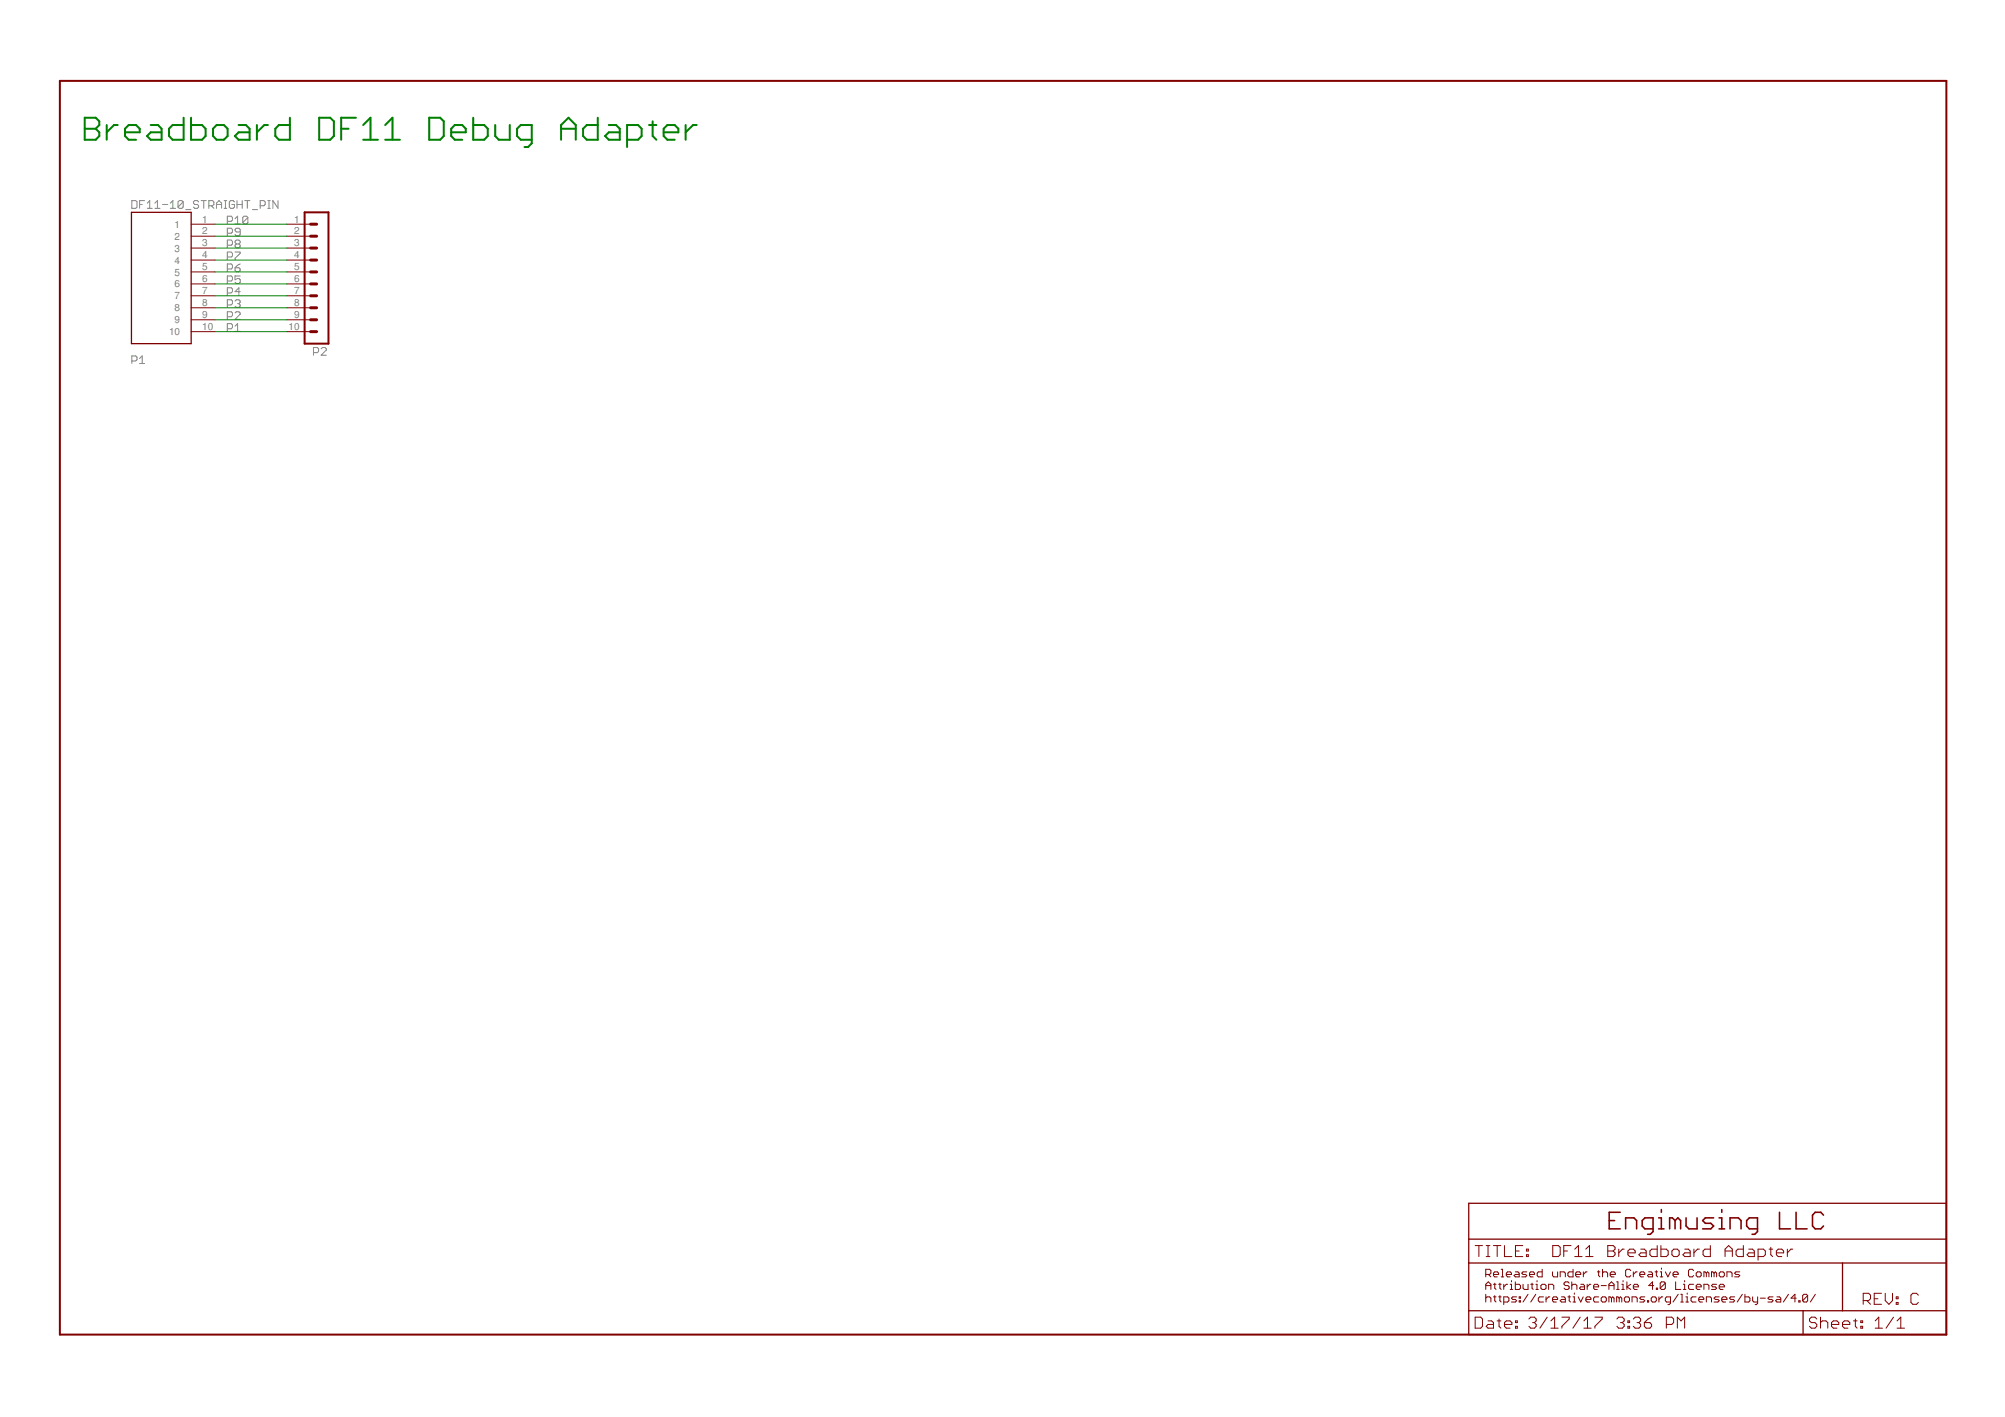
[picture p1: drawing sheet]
<svg xmlns="http://www.w3.org/2000/svg" width="297mm" height="210mm" viewBox="0 0 297 210" stroke-linecap="round" stroke-linejoin="round" font-family="sans-serif">
<defs><g id="words">
<g font-size="1.5" fill="#808080">
<text x="25.9" y="33.7">1</text>
<text x="25.9" y="35.5">2</text>
<text x="30" y="33">1</text>
<text x="30" y="34.7">2</text>
<text x="43.6" y="33">1</text>
<text x="43.6" y="34.7">2</text>
<text x="25.9" y="37.3">3</text>
<text x="25.9" y="39">4</text>
<text x="25.9" y="40.8">5</text>
<text x="30" y="36.5">3</text>
<text x="30" y="38.3">4</text>
<text x="30" y="40">5</text>
<text x="30" y="41.8">6</text>
<text x="43.6" y="36.5">3</text>
<text x="43.6" y="38.3">4</text>
<text x="43.6" y="40">5</text>
<text x="43.6" y="41.8">6</text>
<text x="25.9" y="42.6">6</text>
<text x="25.9" y="44.4">7</text>
<text x="25.9" y="46.1">8</text>
<text x="25.9" y="47.9">9</text>
<text x="30" y="43.6">7</text>
<text x="30" y="45.3">8</text>
<text x="30" y="47.1">9</text>
<text x="43.6" y="43.6">7</text>
<text x="43.6" y="45.3">8</text>
<text x="43.6" y="47.1">9</text>
<text x="25" y="49.7">10</text>
<text x="30" y="48.9">10</text>
<text x="42.7" y="48.9">10</text>
</g>
</g></defs>
<g fill="none" stroke="#808080" stroke-width=".15">
<path d="M19.5 29.7h.6l.2 .2v.8l-.2 .2h-.6zM20.7 30.3h.4M21.4 29.7h-.7v1.2M21.8 30.9h.8M21.8 30.1l.4-.4v1.2M22.9 30.9h.8M22.9 30.1l.4-.4v1.2M24.1 30.3h.7M25.2 30.9h.8M25.2 30.1l.4-.4v1.2M27.1 29.9v.8l-.2 .2h-.3l-.2-.2M27.1 29.9l-.2-.2h-.3l-.2 .2v.8"/>
<path d="M27.1 29.9l-.7 .8M27.5 31.1h.8M29.4 29.9l-.2-.2h-.3l-.2 .2v.2l.2 .2h.3l.2 .2v.2l-.2 .2h-.3l-.2-.2M29.8 29.7h.7M30.2 29.7v1.2M30.9 30.5h.6l.2-.2v-.4l-.2-.2h-.6v1.2M31.3 30.5l.4 .4M32.1 30.3h.7M32.1 30.9v-.8l.3-.4 .4 .4v.8M33.2 30.9h.4M33.2 29.7h.4M33.4 29.7v1.2"/>
<path d="M33.7 32.8h.5l.2-.2v-.4l-.2-.2h-.5v1.2M33.7 34.5h.5l.2-.1v-.4l-.2-.2h-.5v1.1M33.7 36.3h.5l.2-.2v-.3l-.2-.2h-.5v1.1M33.7 38.1h.5l.2-.2v-.4l-.2-.2h-.5v1.2M33.7 39.9h.5l.2-.2v-.4l-.2-.2h-.5v1.1M34.7 29.9l-.2-.2h-.3l-.2 .2v.8l.2 .2h.3l.2-.2v-.4h-.3M34.8 39.7h.6l.2 .2v.1l-.2 .2h-.4l-.2-.2zM34.8 37.3h.8v.2l-.8 .8v.2M34.8 32.4l.4-.4v1.2M34.8 33.2h.8M35 36.1l-.2-.2v-.1l.2-.2h.4l.2 .2v.1l-.2 .2M35 36.1l-.2 .2v.2l.2 .2h.4l.2-.2v-.2l-.2-.2"/>
<path d="M35 36.1h.4M35.1 30.3h.8M35.1 29.7v1.2M35.6 34.4h-.6l-.2-.2v-.2l.2-.2h.4l.2 .2v.7l-.2 .2h-.4l-.2-.2M35.6 39.1l-.4 .2-.4 .4M35.9 29.7v1.2M36.3 29.7h.7M36.6 29.7v1.2M36.7 32.2l-.2-.2h-.3l-.2 .2v.8M36.7 32.2v.8l-.2 .2h-.3l-.2-.2M36.7 32.2l-.7 .8M37.4 31.1h.7"/>
<path d="M38.5 30.5h.6l.2-.2v-.4l-.2-.2h-.6v1.2M39.7 30.9h.3M39.7 29.7h.3M39.9 29.7v1.2M41.2 29.7v1.2l-.8-1.2v1.2M19.5 53.5h.6l.2-.2v-.4l-.2-.2h-.6v1.1M20.7 53.1l.4-.4v1.1M20.7 53.8h.7M33.7 41.6h.5l.2-.2v-.3l-.2-.2h-.5v1.1M33.7 43.4h.5l.2-.2v-.4l-.2-.2h-.5v1.2M33.7 45.2h.5l.2-.2v-.4l-.2-.2h-.5v1.1M33.7 46.9h.5l.2-.2v-.3l-.2-.2h-.5v1.1"/>
<path d="M33.7 48.7h.5l.2-.2v-.4l-.2-.2h-.5v1.2M34.8 46.4l.2-.2h.4l.2 .2v.1l-.8 .8h.8M34.8 44.6l.2-.2h.4l.2 .2v.2l-.2 .2M34.8 48.3l.4-.4v1.2M34.8 49.1h.8M35.2 45h.2M35.4 45l.2 .2v.2l-.2 .1h-.4l-.2-.1M35.6 43.2h-.8l.6-.6v1.2M35.6 40.9h-.8v.5l.4-.1h.2l.2 .1v.4l-.2 .2h-.4l-.2-.2M46.4 52.2h.6l.2-.2v-.3l-.2-.2h-.6v1.1M47.6 51.7l.2-.2h.4l.1 .2v.2l-.7 .7h.7"/>
</g>
<path d="M8.9 12h279.5v185.7h-279.5zM45.1 31.5h3.6v19.4h-3.6z" fill="none" stroke="#800000" stroke-width=".3"/>
<path d="M46 36.7h.9M46 35h.9M46 33.2h.9M46 38.5h.9M46 40.3h.9M46 45.6h.9M46 43.8h.9M46 42.1h.9M46 49.1h.9M46 47.4h.9" fill="none" stroke="#800000" stroke-width=".44"/>
<g fill="none" stroke="#800000" stroke-width=".15">
<path d="M28.3 33.2h3.6M28.3 35h3.6M28.3 36.7h3.6M28.3 38.5h3.6M42.5 33.2h3.5M42.5 35h3.5M42.5 36.7h3.5M42.5 38.5h3.5M28.3 40.3h3.6M28.3 42.1h3.6M28.3 43.8h3.6M28.3 45.6h3.6"/>
<path d="M28.3 47.4h3.6M28.3 49.1h3.6M42.5 40.3h3.5M42.5 42.1h3.5M42.5 43.8h3.5M42.5 45.6h3.5M42.5 47.4h3.5M42.5 49.1h3.5M218.5 195.1h.9l.2 .3v1.1l-.2 .2h-.9zM218.5 184.5h1.1M219.1 184.5v1.6M220.1 192.3l.2-.2h.4l.2 .2v.6"/>
<path d="M220.1 188.8h.6l.2-.2v-.4l-.2-.2h-.6v1.1M220.1 191v-.8l.4-.3 .4 .3v.8M220.1 191.7v1.2M220.1 190.4h.8M220.2 184.5h.5M220.2 186.1h.5M220.5 195.7h.5l.3 .2v.8h-.8l-.3-.2 .3-.3h.8M220.5 184.5v1.6M220.5 188.8l.4 .3M221.3 188.8h.7v-.2l-.2-.2h-.4l-.1 .2v.4l.1 .1h.4M221.3 192.1h.3M221.3 184.5h1.1"/>
<path d="M221.3 190.2h.3M221.4 190.1v.7l.2 .2M221.4 191.9v.8l.2 .2M221.8 195.7h.6M221.8 184.5v1.6M222 192.1h.4M222 190.2h.4M222.1 195.4v1.1l.3 .2M222.2 190.1v.7l.2 .2M222.2 191.9v.8l.2 .2M222.4 188h.2v1.1M222.4 189.1h.4"/>
<path d="M222.8 192.9h.6l.1-.2v-.4l-.1-.2h-.6v1.2M222.8 190.2v.8M222.9 196.2h1.1v-.3l-.3-.2h-.5l-.3 .2v.6l.3 .2h.5M222.9 184.5v1.6h1.1M223.2 188.8h.7v-.2l-.2-.2h-.3l-.2 .2v.4l.2 .1h.3M223.4 190.2h-.2l-.4 .4M223.7 190.2h.2v.8M223.7 191h.4M223.9 189.7v.2M224.5 188.4h.4l.2 .2v.5h-.6l-.2-.1 .2-.2h.6M224.5 189.9v1.1h.6l.2-.2v-.4l-.2-.2h-.6M224.5 196.5h.3v.2h-.3z"/>
<path d="M224.5 195.7h.3v.2h-.3zM224.5 185.3h.6M224.7 192.1h-.6l-.2 .2 .2 .2h.4l.2 .2-.2 .2h-.6M225.1 192.7h.2v.2h-.2zM225.1 192.1h.2v.2h-.2zM225.6 184.5h-1.1v1.6h1.1M225.6 190.2v.6l.2 .2h.6v-.8M226.1 185.9h.3v.2h-.3zM226.1 185h.3v.3h-.3zM226.2 188.4h-.6l-.2 .2 .2 .2h.4l.2 .2-.2 .1h-.6M226.4 191.7l-.8 1.2M226.5 195.4l.3-.3h.5l.3 .3v.3l-.3 .2"/>
<path d="M226.6 188.8h.7v-.2l-.2-.2h-.3l-.2 .2v.4l.2 .1h.3M226.8 190.2h.3M227 190.1v.7l.1 .2M227.1 195.9h.2M227.3 195.9l.3 .3v.3l-.3 .2h-.5l-.3-.2M227.5 191.7l-.7 1.2M227.5 190.2h.2v.8M227.5 191h.4M227.7 189.7v.2M228.5 188v1.1h-.6l-.2-.1v-.4l.2-.2h.6M228.5 190.2h.4l.1 .2v.4l-.1 .2h-.4l-.2-.2v-.4zM228.7 192.1h-.6l-.2 .2v.4l.2 .2h.6"/>
<path d="M229 192.1v.8M229.2 195.1l-1.1 1.6M229.4 191v-.8h.6l.2 .2v.6M229.6 192.1h-.2l-.4 .4M229.8 196.7h1M229.8 195.7l.5-.6v1.6M230 192.5h.8v-.2l-.2-.2h-.4l-.2 .2v.4l.2 .2h.4M230 188.4v.6l.2 .1h.6v-.7M230 184.5h.9l.2 .3v1.1l-.2 .2h-.9zM231.1 189.1v-.7h.6l.2 .2v.5M231.3 192.1h.4l.2 .2v.6h-.6l-.2-.2 .2-.2h.6M231.4 195.1h1.1v.3l-1.1 1.1v.2"/>
<path d="M231.7 185.3h.5M232.3 192.1h.4M232.5 190.1l-.2-.2h-.4l-.2 .2v.1l.2 .2h.4l.2 .2v.2l-.2 .2h-.4l-.2-.2M232.5 191.9v.8l.2 .2M232.7 184.5h-1v1.6M232.9 190.4l.1-.2h.4l.2 .2v.6M232.9 189.9v1.1M233 192.1h.2v.8M233 188v1.1h-.5l-.2-.1v-.4l.2-.2h.5M233 192.9h.4M233.2 191.5v.2M233.3 186.1h1.1"/>
<path d="M233.3 185l.5-.5v1.6M233.4 188.8h.8v-.2l-.2-.2h-.4l-.2 .2v.4l.2 .1h.4M233.8 192.1l.4 .8 .3-.8M234.1 195.1l-1.1 1.6M234.2 190.2h.4l.1 .2v.6h-.5l-.2-.2 .2-.2h.5M234.6 188.4v.7M234.7 196.7h1M234.7 195.7l.5-.6v1.6M234.9 186.1h1.1M234.9 185l.6-.5v1.6M234.9 192.5h.8v-.2l-.2-.2h-.4l-.2 .2v.4l.2 .2h.4M235.1 188.4h-.2l-.3 .4"/>
<path d="M235.1 190.2v.8M235.7 190.2h-.2l-.4 .4M236.1 190.6h.7v-.2l-.2-.2h-.3l-.2 .2v.4l.2 .2h.3M236.3 195.1h1.1v.3l-1.1 1.1v.2M236.6 188.4h.4M236.8 192.1h-.5l-.2 .2v.4l.2 .2h.5M236.8 188.2v.8l.2 .1M237.2 190.4h.8M237.4 192.1h.4l.2 .2v.4l-.2 .2h-.4l-.2-.2v-.4zM237.4 188.6l.2-.2h.4l.2 .2v.5M237.4 188v1.1M238.2 184.5h.8l.3 .3v.2l-.3 .3 .3 .3v.3l-.3 .2h-.8z"/>
<path d="M238.2 185.3h.8M238.4 190.4h.7M238.4 191v-.8l.3-.3 .4 .3v.8M238.5 188.8h.8v-.2l-.2-.2h-.4l-.2 .2v.4l.2 .1h.4M238.7 192.3l-.2-.2h-.1v.8M238.7 192.3l.2-.2 .2 .2v.6M238.7 192.3v.6M239.5 191h.4M239.5 189.9h.2v1.1M239.5 195.4l.3-.3h.5l.3 .3v.3l-.3 .2M239.8 185v1.1M239.9 192.3l-.2-.2h-.2v.8"/>
<path d="M239.9 192.3v.6M239.9 192.3l.2-.2 .2 .2v.6M240.1 195.9h.2M240.3 190.2h.2v.8M240.3 191h.3M240.3 195.9l.3 .3v.3l-.3 .2h-.5l-.3-.2M240.5 189.7v.2M240.6 185h-.2l-.6 .6M240.6 192.3l.2-.2h.4l.2 .2v.4l-.2 .2h-.4l-.2-.2zM241 189.9v1.1M241.2 196.5h.2v.2h-.2zM241.2 195.7h.2v.2h-.2z"/>
<path d="M241.2 185.6h1.1v-.3l-.3-.3h-.6l-.2 .3v.6l.2 .2h.6M241.6 188.2l-.2-.2h-.4l-.2 .2v.8l.2 .1h.4l.2-.1M241.6 190.2l-.6 .4 .6 .4M241.8 192.9v-.8h.6l.1 .2v.6M242 195.4l.3-.3h.5l.3 .3v.3l-.3 .2M242 188.4v.7M242 190.6h.7v-.2l-.2-.2h-.3l-.2 .2v.4l.2 .2h.3M242.5 195.9h.3M242.5 188.4h-.1l-.4 .4M242.8 195.9l.3 .3v.3l-.3 .2h-.5l-.3-.2M242.9 188.8h.8v-.2l-.2-.2h-.4l-.2 .2v.4l.2 .1h.4M243.1 185h.5l.3 .3v.8h-.8l-.3-.2 .3-.3h.8"/>
<path d="M243.6 195.9h.8l.3 .3v.3l-.3 .2h-.5l-.3-.2zM243.7 192.1h-.6l-.2 .2 .2 .2h.4l.2 .2-.2 .2h-.6M244.1 192.7h.1v.2h-.1zM244.2 188.4h.4l.2 .2v.5h-.6l-.1-.1 .1-.2h.6M244.7 195.1l-.5 .3-.6 .5M244.8 192.1h.4l.2 .2v.4l-.2 .2h-.4l-.2-.2v-.4zM245 190.4h-.7l.5-.5v1.1M245.2 188.4h.4M245.4 188.2v.8l.2 .1M245.4 190.8h.2v.2h-.2zM245.5 184.5v1.6h-.8l-.3-.2v-.6l.3-.3h.8M245.8 192.1v.8"/>
<path d="M246 189.1h.3M246 188.4h.1v.7M246.1 184.5v1.6h.8l.2-.2v-.6l-.2-.3h-.8M246.1 187.8v.2M246.3 192.1h-.2l-.3 .4M246.7 188.4l.4 .7 .4-.7M246.7 190.1v.7l-.2 .2h-.4l-.1-.2M246.7 190.1l-.2-.2h-.4l-.1 .2v.7M246.7 190.1l-.7 .7M246.9 196.2h.8l.2-.3v-.5l-.2-.3h-.8v1.6M247.5 192.9h-.6l-.2-.2v-.4l.2-.2h.6v1l-.2 .2h-.2M247.7 185.3l.3-.3h.5l.3 .3v.6l-.3 .2h-.5l-.3-.2z"/>
<path d="M247.9 188.8h.7v-.2l-.2-.2h-.3l-.2 .2v.4l.2 .1h.3M248.2 189.9v1.1h.8M248.5 196.7v-1.6l.5 .6 .6-.6v1.6M248.6 191.7l-.7 1.2M249 192.9h.4M249 191.7h.2v1.2M249.4 190.2h.2v.8M249.4 191h.4M249.6 189.7v.2M249.6 185h.5l.3 .3v.8h-.8l-.3-.2 .3-.3h.8M249.8 192.1h.2v.8M249.8 192.9h.3"/>
<path d="M250 191.5v.2M250.9 188.2l-.2-.2h-.4l-.2 .2v.8l.2 .1h.4l.2-.1M250.9 190.2h-.6l-.2 .2v.4l.2 .2h.6M251 185v1.1M251.3 192.1h-.6l-.2 .2v.4l.2 .2h.6M251.3 188.6l.2-.2h.3l.2 .2v.4l-.2 .1h-.3l-.2-.1zM251.3 190.6h.7v-.2l-.2-.2h-.3l-.2 .2v.4l.2 .2h.3M251.7 192.5h.7v-.2l-.2-.2h-.3l-.2 .2v.4l.2 .2h.3M251.8 185h-.3l-.5 .6M252.4 191v-.8h.6l.2 .2v.6M252.8 192.9v-.8h.6l.2 .2v.6M252.8 188.6l-.2-.2h-.2v.7"/>
<path d="M252.8 188.6v.5M252.8 188.6l.2-.2 .2 .2v.5M253.4 184.5v1.6h-.8l-.3-.2v-.6l.3-.3h.8M253.9 188.6l-.2-.2h-.1v.7M253.9 188.6v.5M253.9 188.6l.2-.2 .2 .2v.5M254.3 190.2h-.6l-.1 .2 .1 .2h.4l.2 .2-.2 .2h-.5M254.7 192.1h-.6l-.2 .2 .2 .2h.4l.2 .2-.2 .2h-.6M254.7 188.6l.2-.2h.4l.2 .2v.4l-.2 .1h-.4l-.2-.1zM254.7 190.6h.8v-.2l-.2-.2h-.4l-.2 .2v.4l.2 .2h.4M255.1 192.5h.7v-.2l-.1-.2h-.4l-.2 .2v.4l.2 .2h.4M255.6 185.3h1"/>
<path d="M255.6 186.1v-1.1l.5-.5 .5 .5v1.1M255.8 189.1v-.7h.6l.2 .2v.5M257 192.1h-.6l-.2 .2 .2 .2h.4l.2 .2-.2 .2h-.6M257.7 188.4h-.5l-.2 .2 .2 .2h.4l.1 .2-.1 .1h-.6M258.1 191.7l-.7 1.2M258.3 184.5v1.6h-.8l-.3-.2v-.6l.3-.3h.8M258.5 191.7v1.2h.6l.1-.2v-.4l-.1-.2h-.6M259.1 185h.5l.3 .3v.8h-.8l-.3-.2 .3-.3h.8M259.7 192.1v.6l.1 .2h.6M260.4 192.1v1l-.2 .2h-.2M260.5 186.1h.8l.2-.2v-.6l-.2-.3h-.8v1.7M260.8 192.3h.7"/>
<path d="M262.1 185h.5M262.3 184.8v1.1l.3 .2M262.7 192.1h-.6l-.2 .2 .2 .2h.4l.2 .2-.2 .2h-.6M263.2 185.6h1v-.3l-.2-.3h-.6l-.2 .3v.6l.2 .2h.6M263.2 192.1h.4l.2 .2v.6h-.6l-.1-.2 .1-.2h.6M264.8 185v1.1M265 191.7l-.8 1.2M265.6 185h-.3l-.5 .6M266.1 192.3h-.8l.6-.6v1.2M266.5 192.7h.2v.2h-.2zM267.8 191.9v.8l-.2 .2h-.3l-.2-.2M267.8 191.9l-.2-.2h-.3l-.2 .2v.8"/>
<path d="M267.8 191.9l-.7 .8M268.9 191.7l-.7 1.2M269.2 195.4l-.3-.3h-.5l-.3 .3v.3l.3 .2h.5l.3 .3v.3l-.3 .2h-.5l-.3-.2M269.7 195.9l.3-.2h.5l.3 .2v.8M269.7 195.1v1.6M271.3 196.2h1.1v-.3l-.3-.2h-.5l-.3 .2v.6l.3 .2h.5M273 196.2h1v-.3l-.2-.2h-.6l-.2 .2v.6l.2 .2h.6M274.6 195.7h.5M274.9 195.4v1.1l.2 .2M275.7 196.5h.2v.2h-.2zM275.7 195.7h.2v.2h-.2zM276 192.7h.8l.3-.3v-.5l-.3-.3h-.8v1.6"/>
<path d="M276.6 192.7l.5 .5M277.7 192.4h.5M277.8 196.7h1.1M277.8 195.7l.5-.6v1.6M278.7 191.6h-1v1.6h1M279.3 191.6v1.1l.5 .5 .6-.5v-1.1M280.5 195.1l-1.1 1.6M280.9 192.9h.3v.3h-.3zM280.9 192.1h.3v.3h-.3zM281.1 196.7h1.1M281.1 195.7l.5-.6v1.6M284.2 191.9l-.3-.3h-.5l-.3 .3v1l.3 .3h.5l.3-.3"/>
</g>
<path d="M19.5 31.5h8.8v19.4h-8.8zM217.6 178.2h70.8v19.5h-70.8zM217.6 187.1h70.8M217.6 194.2h70.8M217.6 183.6h70.8M267.1 194.2v3.5M273 187.1v7.1" fill="none" stroke="#800000" stroke-width=".19"/>
<g fill="none" stroke="#800000" stroke-width=".23">
<path d="M240 179.6h-1.6v2.4h1.6M246.1 179.2v.4M255.1 179.2v.4M263.6 179.6v2.4h1.7M266.1 179.6v2.4h1.6M238.4 180.8h.8M240.8 182v-1.6h1.3l.4 .4v1.2M244.9 182h-1.2l-.4-.4v-.8l.4-.4h1.2v2l-.4 .4h-.4M245.7 182h.8M245.7 180.4h.4v1.6M248.2 180.8l-.4-.4h-.4v1.6M248.2 180.8v1.2"/>
<path d="M248.2 180.8l.4-.4 .4 .4v1.2M249.8 180.4v1.2l.4 .4h1.2v-1.6M253.9 180.4h-1.3l-.4 .4 .4 .4h.8l.5 .4-.5 .4h-1.2M254.7 182h.8M254.7 180.4h.4v1.6M256.3 182v-1.6h1.2l.4 .4v1.2M260.4 182h-1.2l-.4-.4v-.8l.4-.4h1.2v2l-.4 .4h-.4M270.2 180l-.5-.4h-.8l-.4 .4v1.6l.4 .4h.8l.5-.4"/>
</g>
<g fill="none" stroke="#008000" stroke-width=".3">
<path d="M12.6 17.4h1.6l.5 .6v.5l-.5 .6 .5 .5v.6l-.5 .5h-1.6zM12.6 19.1h1.6M15.8 18.5v2.2M17.4 18.5h-.5l-1.1 1.1M18.5 19.6h2.2v-.5l-.5-.6h-1.1l-.6 .6v1.1l.6 .5h1.1M22.3 18.5h1.1l.5 .6v1.6h-1.6l-.5-.5 .5-.6h1.6M27.2 17.4v3.3h-1.6l-.6-.5v-1.1l.6-.6h1.6M28.3 17.4v3.3h1.6l.6-.5v-1.1l-.6-.6h-1.6M32.1 18.5h1.1l.5 .6v1.1l-.5 .5h-1.1l-.5-.5v-1.1zM35.3 18.5h1.1l.6 .6v1.6h-1.7l-.5-.5 .5-.6h1.7M38.1 18.5v2.2M39.7 18.5h-.5l-1.1 1.1"/>
<path d="M42.9 17.4v3.3h-1.6l-.5-.5v-1.1l.5-.6h1.6M47.3 17.4h1.6l.6 .6v2.2l-.6 .5h-1.6zM50.5 19.1h1.1M52.7 17.4h-2.2v3.3M53.8 18.5l1.1-1.1v3.3M57.1 18.5l1-1.1v3.3M63.6 17.4h1.6l.5 .6v2.2l-.5 .5h-1.6zM66.8 19.6h2.2v-.5l-.5-.6h-1.1l-.6 .6v1.1l.6 .5h1.1M70.1 17.4v3.3h1.6l.6-.5v-1.1l-.6-.6h-1.6M73.4 18.5v1.7l.5 .5h1.6v-2.2M83.1 19.1h2.2M88.6 17.4v3.3h-1.7l-.5-.5v-1.1l.5-.6h1.7"/>
<path d="M90.2 18.5h1.1l.5 .6v1.6h-1.6l-.6-.5 .6-.6h1.6M96.2 18.5h1M96.7 18v2.2l.5 .5M98.3 19.6h2.2v-.5l-.6-.6h-1l-.6 .6v1.1l.6 .5h1M101.6 18.5v2.2M103.2 18.5h-.5l-1.1 1.1M53.8 20.7h2.2M57.1 20.7h2.1M78.8 20.7h-1.6l-.6-.5v-1.1l.6-.6h1.6v2.7l-.6 .6h-.5M83.1 20.7v-2.2l1.1-1.1 1.1 1.1v2.2M92.9 20.7h1.6l.6-.5v-1.1l-.6-.6h-1.6v3.3"/>
</g>
<path d="M31.9 33.2h10.6M31.9 36.7h10.6M31.9 35h10.6M31.9 38.5h10.6M31.9 43.8h10.6M31.9 47.4h10.6M31.9 45.6h10.6M31.9 49.1h10.6M31.9 42.1h10.6M31.9 40.3h10.6" fill="none" stroke="#008000" stroke-width=".15"/>
<use href="#words"/>
</svg>
